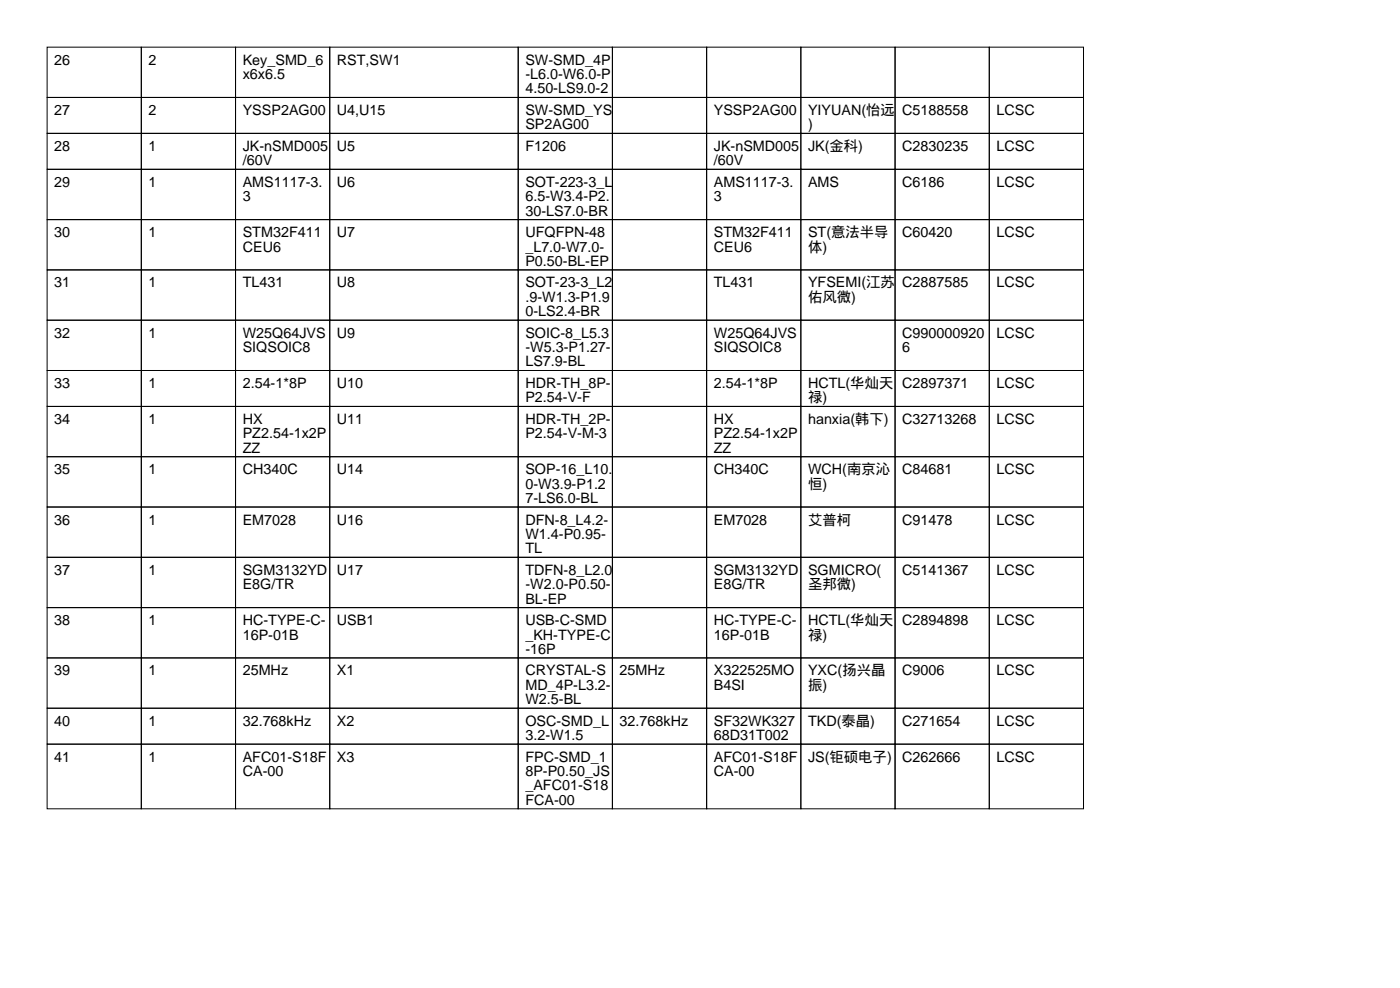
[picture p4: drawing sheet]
<svg xmlns="http://www.w3.org/2000/svg" width="297mm" height="210mm" viewBox="0 0 297 210" stroke-linecap="round" stroke-linejoin="round" font-family="sans-serif">
<defs><g id="words">
<g font-size="3">
<text x="11.5" y="13.7">26</text>
<text x="31.5" y="13.7">2</text>
<text x="51.5" y="13.7">Key_SMD_6</text>
<text x="51.5" y="16.8">x6x6.5</text>
<text x="71.5" y="13.7">RST,SW1</text>
<text x="111.5" y="13.7">SW-SMD_4P</text>
<text x="111.5" y="16.8">-L6.0-W6.0-P</text>
<text x="111.5" y="19.8">4.50-LS9.0-2</text>
<text x="11.5" y="24.4">27</text>
<text x="31.5" y="24.4">2</text>
<text x="51.5" y="24.4">YSSP2AG00</text>
<text x="71.5" y="24.4">U4,U15</text>
<text x="111.5" y="24.4">SW-SMD_YS</text>
<text x="111.5" y="27.4">SP2AG00</text>
<text x="151.5" y="24.4">YSSP2AG00</text>
<text x="171.5" y="24.4">YIYUAN(怡远</text>
<text x="171.5" y="27.4">)</text>
<text x="191.5" y="24.4">C5188558</text>
<text x="211.5" y="24.4">LCSC</text>
<text x="11.5" y="32">28</text>
<text x="31.5" y="32">1</text>
<text x="51.5" y="32">JK-nSMD005</text>
<text x="51.5" y="35.1">/60V</text>
<text x="71.5" y="32">U5</text>
<text x="111.5" y="32">F1206</text>
<text x="151.5" y="32">JK-nSMD005</text>
<text x="151.5" y="35.1">/60V</text>
<text x="171.5" y="32">JK(金科)</text>
<text x="191.5" y="32">C2830235</text>
<text x="211.5" y="32">LCSC</text>
<text x="11.5" y="39.6">29</text>
<text x="31.5" y="39.6">1</text>
<text x="51.5" y="39.6">AMS1117-3.</text>
<text x="71.5" y="39.6">U6</text>
<text x="111.5" y="39.6">SOT-223-3_L</text>
<text x="151.5" y="39.6">AMS1117-3.</text>
<text x="171.5" y="39.6">AMS</text>
<text x="191.5" y="39.6">C6186</text>
<text x="211.5" y="39.6">LCSC</text>
<text x="51.5" y="42.7">3</text>
<text x="111.5" y="42.7">6.5-W3.4-P2.</text>
<text x="111.5" y="45.7">30-LS7.0-BR</text>
<text x="151.5" y="42.7">3</text>
<text x="11.5" y="50.3">30</text>
<text x="31.5" y="50.3">1</text>
<text x="51.5" y="50.3">STM32F411</text>
<text x="51.5" y="53.3">CEU6</text>
<text x="71.5" y="50.3">U7</text>
<text x="111.5" y="50.3">UFQFPN-48</text>
<text x="111.5" y="53.3">_L7.0-W7.0-</text>
<text x="151.5" y="50.3">STM32F411</text>
<text x="151.5" y="53.3">CEU6</text>
<text x="171.5" y="50.3">ST(意法半导</text>
<text x="171.5" y="53.3">体)</text>
<text x="191.5" y="50.3">C60420</text>
<text x="211.5" y="50.3">LCSC</text>
<text x="111.5" y="56.4">P0.50-BL-EP</text>
<text x="11.5" y="61">31</text>
<text x="31.5" y="61">1</text>
<text x="51.5" y="61">TL431</text>
<text x="71.5" y="61">U8</text>
<text x="111.5" y="61">SOT-23-3_L2</text>
<text x="111.5" y="64">.9-W1.3-P1.9</text>
<text x="151.5" y="61">TL431</text>
<text x="171.5" y="61">YFSEMI(江苏</text>
<text x="171.5" y="64">佑风微)</text>
<text x="191.5" y="61">C2887585</text>
<text x="211.5" y="61">LCSC</text>
<text x="11.5" y="71.6">32</text>
<text x="31.5" y="71.6">1</text>
<text x="51.5" y="71.6">W25Q64JVS</text>
<text x="71.5" y="71.6">U9</text>
<text x="111.5" y="67.1">0-LS2.4-BR</text>
<text x="111.5" y="71.6">SOIC-8_L5.3</text>
<text x="151.5" y="71.6">W25Q64JVS</text>
<text x="191.5" y="71.6">C990000920</text>
<text x="211.5" y="71.6">LCSC</text>
<text x="51.5" y="74.7">SIQSOIC8</text>
<text x="111.5" y="74.7">-W5.3-P1.27-</text>
<text x="111.5" y="77.7">LS7.9-BL</text>
<text x="151.5" y="74.7">SIQSOIC8</text>
<text x="191.5" y="74.7">6</text>
<text x="11.5" y="82.3">33</text>
<text x="31.5" y="82.3">1</text>
<text x="51.5" y="82.3">2.54-1*8P</text>
<text x="71.5" y="82.3">U10</text>
<text x="111.5" y="82.3">HDR-TH_8P-</text>
<text x="151.5" y="82.3">2.54-1*8P</text>
<text x="171.5" y="82.3">HCTL(华灿天</text>
<text x="191.5" y="82.3">C2897371</text>
<text x="211.5" y="82.3">LCSC</text>
<text x="11.5" y="89.9">34</text>
<text x="31.5" y="89.9">1</text>
<text x="51.5" y="89.9">HX</text>
<text x="71.5" y="89.9">U11</text>
<text x="111.5" y="85.3">P2.54-V-F</text>
<text x="111.5" y="89.9">HDR-TH_2P-</text>
<text x="151.5" y="89.9">HX</text>
<text x="171.5" y="85.3">禄)</text>
<text x="171.5" y="89.9">hanxia(韩下)</text>
<text x="191.5" y="89.9">C32713268</text>
<text x="211.5" y="89.9">LCSC</text>
<text x="51.5" y="93">PZ2.54-1x2P</text>
<text x="111.5" y="93">P2.54-V-M-3</text>
<text x="151.5" y="93">PZ2.54-1x2P</text>
<text x="11.5" y="100.6">35</text>
<text x="31.5" y="100.6">1</text>
<text x="51.5" y="96">ZZ</text>
<text x="51.5" y="100.6">CH340C</text>
<text x="71.5" y="100.6">U14</text>
<text x="111.5" y="100.6">SOP-16_L10.</text>
<text x="151.5" y="96">ZZ</text>
<text x="151.5" y="100.6">CH340C</text>
<text x="171.5" y="100.6">WCH(南京沁</text>
<text x="191.5" y="100.6">C84681</text>
<text x="211.5" y="100.6">LCSC</text>
<text x="111.5" y="103.6">0-W3.9-P1.2</text>
<text x="111.5" y="106.7">7-LS6.0-BL</text>
<text x="171.5" y="103.6">恒)</text>
<text x="11.5" y="111.3">36</text>
<text x="31.5" y="111.3">1</text>
<text x="51.5" y="111.3">EM7028</text>
<text x="71.5" y="111.3">U16</text>
<text x="111.5" y="111.3">DFN-8_L4.2-</text>
<text x="151.5" y="111.3">EM7028</text>
<text x="171.5" y="111.3">艾普柯</text>
<text x="191.5" y="111.3">C91478</text>
<text x="211.5" y="111.3">LCSC</text>
<text x="111.5" y="114.3">W1.4-P0.95-</text>
<text x="111.5" y="117.4">TL</text>
<text x="11.5" y="121.9">37</text>
<text x="31.5" y="121.9">1</text>
<text x="51.5" y="121.9">SGM3132YD</text>
<text x="51.5" y="125">E8G/TR</text>
<text x="71.5" y="121.9">U17</text>
<text x="111.5" y="121.9">TDFN-8_L2.0</text>
<text x="111.5" y="125">-W2.0-P0.50-</text>
<text x="151.5" y="121.9">SGM3132YD</text>
<text x="151.5" y="125">E8G/TR</text>
<text x="171.5" y="121.9">SGMICRO(</text>
<text x="171.5" y="125">圣邦微)</text>
<text x="191.5" y="121.9">C5141367</text>
<text x="211.5" y="121.9">LCSC</text>
<text x="111.5" y="128">BL-EP</text>
<text x="11.5" y="132.6">38</text>
<text x="31.5" y="132.6">1</text>
<text x="51.5" y="132.6">HC-TYPE-C-</text>
<text x="51.5" y="135.6">16P-01B</text>
<text x="71.5" y="132.6">USB1</text>
<text x="111.5" y="132.6">USB-C-SMD</text>
<text x="111.5" y="135.6">_KH-TYPE-C</text>
<text x="151.5" y="132.6">HC-TYPE-C-</text>
<text x="151.5" y="135.6">16P-01B</text>
<text x="171.5" y="132.6">HCTL(华灿天</text>
<text x="171.5" y="135.6">禄)</text>
<text x="191.5" y="132.6">C2894898</text>
<text x="211.5" y="132.6">LCSC</text>
<text x="11.5" y="143.3">39</text>
<text x="31.5" y="143.3">1</text>
<text x="51.5" y="143.3">25MHz</text>
<text x="71.5" y="143.3">X1</text>
<text x="111.5" y="138.7">-16P</text>
<text x="111.5" y="143.3">CRYSTAL-S</text>
<text x="131.5" y="143.3">25MHz</text>
<text x="151.5" y="143.3">X322525MO</text>
<text x="171.5" y="143.3">YXC(扬兴晶</text>
<text x="191.5" y="143.3">C9006</text>
<text x="211.5" y="143.3">LCSC</text>
<text x="111.5" y="146.3">MD_4P-L3.2-</text>
<text x="111.5" y="149.4">W2.5-BL</text>
<text x="151.5" y="146.3">B4SI</text>
<text x="171.5" y="146.3">振)</text>
<text x="11.5" y="153.9">40</text>
<text x="31.5" y="153.9">1</text>
<text x="51.5" y="153.9">32.768kHz</text>
<text x="71.5" y="153.9">X2</text>
<text x="111.5" y="153.9">OSC-SMD_L</text>
<text x="131.5" y="153.9">32.768kHz</text>
<text x="151.5" y="153.9">SF32WK327</text>
<text x="171.5" y="153.9">TKD(泰晶)</text>
<text x="191.5" y="153.9">C271654</text>
<text x="211.5" y="153.9">LCSC</text>
<text x="11.5" y="161.5">41</text>
<text x="31.5" y="161.5">1</text>
<text x="51.5" y="161.5">AFC01-S18F</text>
<text x="71.5" y="161.5">X3</text>
<text x="111.5" y="157">3.2-W1.5</text>
<text x="111.5" y="161.5">FPC-SMD_1</text>
<text x="151.5" y="157">68D31T002</text>
<text x="151.5" y="161.5">AFC01-S18F</text>
<text x="171.5" y="161.5">JS(钜硕电子)</text>
<text x="191.5" y="161.5">C262666</text>
<text x="211.5" y="161.5">LCSC</text>
<text x="51.5" y="164.6">CA-00</text>
<text x="111.5" y="164.6">8P-P0.50_JS</text>
<text x="111.5" y="167.6">_AFC01-S18</text>
<text x="151.5" y="164.6">CA-00</text>
<text x="111.5" y="170.7">FCA-00</text>
</g>
</g></defs>
<g fill="none" stroke="#000" stroke-width=".21">
<path d="M10 10h20v10.7h-20zM30 10h20v10.7h-20zM50 10h20v10.7h-20zM70 10h40v10.7h-40zM110 10h20v10.7h-20zM130 10h20v10.7h-20zM150 10h20v10.7h-20zM170 10h20v10.7h-20zM190 10h20v10.7h-20zM210 10h20v10.7h-20zM10 20.7h20v7.6h-20zM10 28.3h20v7.6h-20z"/>
<path d="M10 35.9h20v10.7h-20zM30 20.7h20v7.6h-20zM30 28.3h20v7.6h-20zM30 35.9h20v10.7h-20zM50 20.7h20v7.6h-20zM50 28.3h20v7.6h-20zM50 35.9h20v10.7h-20zM70 20.7h40v7.6h-40zM70 28.3h40v7.6h-40zM70 35.9h40v10.7h-40zM110 20.7h20v7.6h-20zM110 28.3h20v7.6h-20z"/>
<path d="M110 35.9h20v10.7h-20zM130 20.7h20v7.6h-20zM130 28.3h20v7.6h-20zM130 35.9h20v10.7h-20zM150 20.7h20v7.6h-20zM150 28.3h20v7.6h-20zM150 35.9h20v10.7h-20zM170 20.7h20v7.6h-20zM170 28.3h20v7.6h-20zM170 35.9h20v10.7h-20zM190 20.7h20v7.6h-20zM190 28.3h20v7.6h-20z"/>
<path d="M190 35.9h20v10.7h-20zM210 20.7h20v7.6h-20zM210 28.3h20v7.6h-20zM210 35.9h20v10.7h-20zM10 46.6h20v10.6h-20zM10 57.2h20v10.7h-20zM30 46.6h20v10.6h-20zM30 57.2h20v10.7h-20zM50 46.6h20v10.6h-20zM50 57.2h20v10.7h-20zM70 46.6h40v10.6h-40zM70 57.2h40v10.7h-40z"/>
<path d="M110 46.6h20v10.6h-20zM110 57.2h20v10.7h-20zM130 46.6h20v10.6h-20zM130 57.2h20v10.7h-20zM150 46.6h20v10.6h-20zM150 57.2h20v10.7h-20zM170 46.6h20v10.6h-20zM170 57.2h20v10.7h-20zM190 46.6h20v10.6h-20zM190 57.2h20v10.7h-20zM210 46.6h20v10.6h-20zM210 57.2h20v10.7h-20z"/>
<path d="M10 67.9h20v10.7h-20zM10 78.6h20v7.6h-20zM30 67.9h20v10.7h-20zM30 78.6h20v7.6h-20zM50 67.9h20v10.7h-20zM50 78.6h20v7.6h-20zM70 67.9h40v10.7h-40zM70 78.6h40v7.6h-40zM110 67.9h20v10.7h-20zM110 78.6h20v7.6h-20zM130 67.9h20v10.7h-20zM130 78.6h20v7.6h-20z"/>
<path d="M150 67.9h20v10.7h-20zM150 78.6h20v7.6h-20zM170 67.9h20v10.7h-20zM170 78.6h20v7.6h-20zM190 67.9h20v10.7h-20zM190 78.6h20v7.6h-20zM210 67.9h20v10.7h-20zM210 78.6h20v7.6h-20zM10 86.2h20v10.7h-20zM10 96.9h20v10.6h-20zM30 86.2h20v10.7h-20zM30 96.9h20v10.6h-20z"/>
<path d="M50 86.2h20v10.7h-20zM50 96.9h20v10.6h-20zM70 86.2h40v10.7h-40zM70 96.9h40v10.6h-40zM110 86.2h20v10.7h-20zM110 96.9h20v10.6h-20zM130 86.2h20v10.7h-20zM130 96.9h20v10.6h-20zM150 86.2h20v10.7h-20zM150 96.9h20v10.6h-20zM170 86.2h20v10.7h-20zM170 96.9h20v10.6h-20z"/>
<path d="M190 86.2h20v10.7h-20zM190 96.9h20v10.6h-20zM210 86.2h20v10.7h-20zM210 96.9h20v10.6h-20zM10 107.5h20v10.7h-20zM10 118.2h20v10.7h-20zM30 107.5h20v10.7h-20zM30 118.2h20v10.7h-20zM50 107.5h20v10.7h-20zM50 118.2h20v10.7h-20zM70 107.5h40v10.7h-40zM70 118.2h40v10.7h-40z"/>
<path d="M110 107.5h20v10.7h-20zM110 118.2h20v10.7h-20zM130 107.5h20v10.7h-20zM130 118.2h20v10.7h-20zM150 107.5h20v10.7h-20zM150 118.2h20v10.7h-20zM170 107.5h20v10.7h-20zM170 118.2h20v10.7h-20zM190 107.5h20v10.7h-20zM190 118.2h20v10.7h-20zM210 107.5h20v10.7h-20zM210 118.2h20v10.7h-20z"/>
<path d="M10 128.9h20v10.6h-20zM10 139.5h20v10.7h-20zM30 128.9h20v10.6h-20zM30 139.5h20v10.7h-20zM50 128.9h20v10.6h-20zM50 139.5h20v10.7h-20zM70 128.9h40v10.6h-40zM70 139.5h40v10.7h-40zM110 128.9h20v10.6h-20zM110 139.5h20v10.7h-20zM130 128.9h20v10.6h-20zM130 139.5h20v10.7h-20z"/>
<path d="M150 128.9h20v10.6h-20zM150 139.5h20v10.7h-20zM170 128.9h20v10.6h-20zM170 139.5h20v10.7h-20zM190 128.9h20v10.6h-20zM190 139.5h20v10.7h-20zM210 128.9h20v10.6h-20zM210 139.5h20v10.7h-20zM10 150.2h20v7.6h-20zM10 157.8h20v13.7h-20zM30 150.2h20v7.6h-20zM30 157.8h20v13.7h-20z"/>
<path d="M50 150.2h20v7.6h-20zM50 157.8h20v13.7h-20zM70 150.2h40v7.6h-40zM70 157.8h40v13.7h-40zM110 150.2h20v7.6h-20zM110 157.8h20v13.7h-20zM130 150.2h20v7.6h-20zM130 157.8h20v13.7h-20zM150 150.2h20v7.6h-20zM150 157.8h20v13.7h-20zM170 150.2h20v7.6h-20zM170 157.8h20v13.7h-20z"/>
<path d="M190 150.2h20v7.6h-20zM190 157.8h20v13.7h-20zM210 150.2h20v7.6h-20zM210 157.8h20v13.7h-20z"/>
</g>
<use href="#words"/>
</svg>
